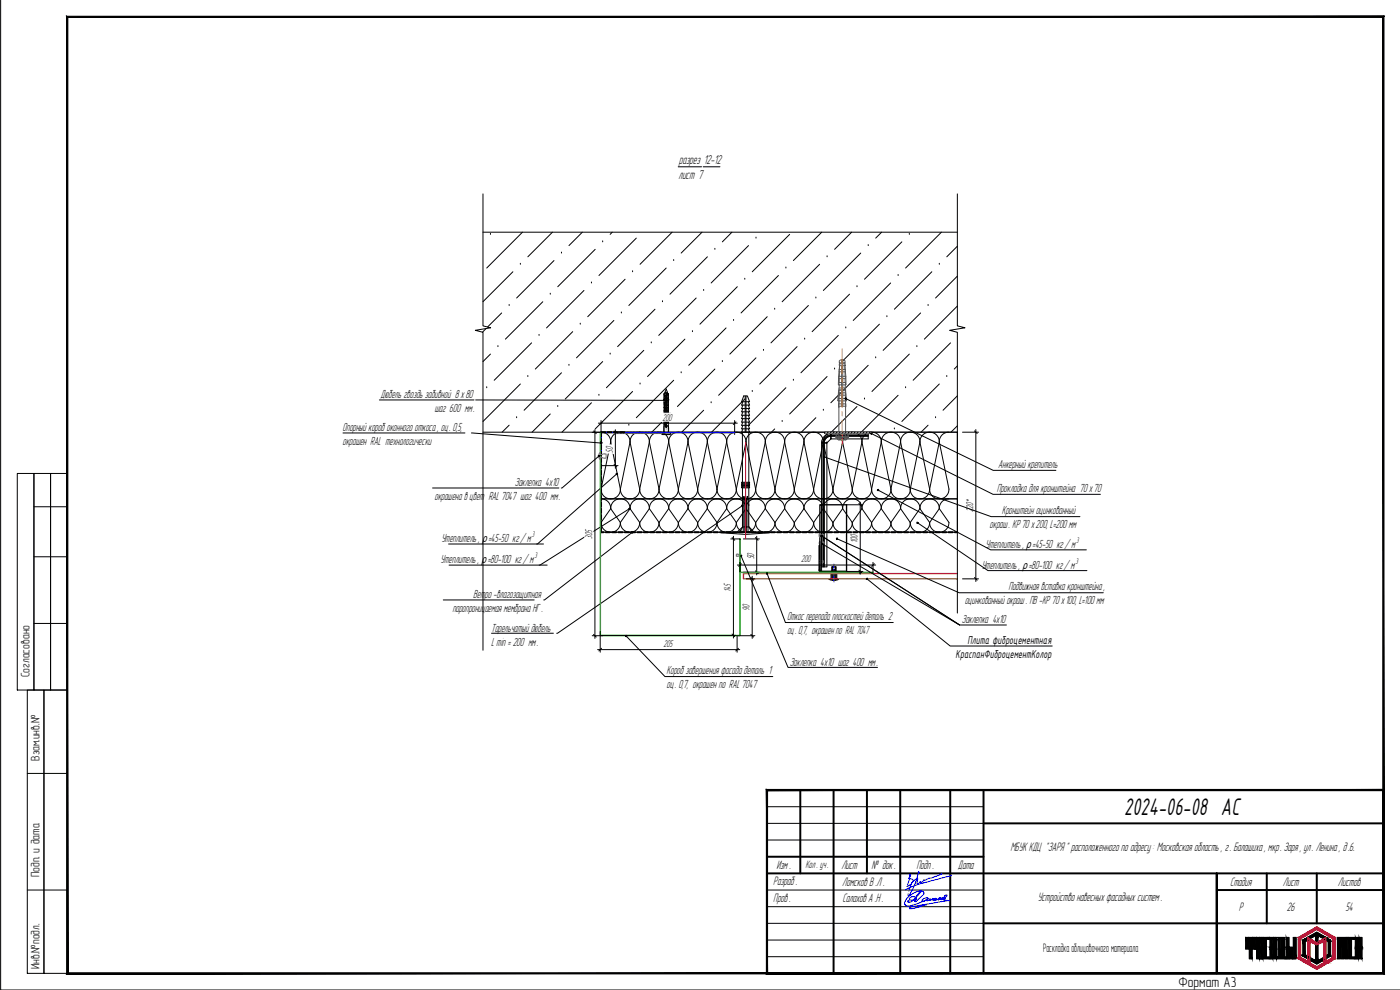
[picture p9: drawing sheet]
<svg xmlns="http://www.w3.org/2000/svg" width="420mm" height="297mm" viewBox="0 0 420 297" stroke-linecap="round" stroke-linejoin="round" font-family="sans-serif">
<defs><g id="words">
<text font-size="7.9" x="337.4" y="244.5">2024-06-08 АС</text>
<text font-size="4.4" x="353.7" y="296">Формат А3</text>
<g font-size="4">
<text x="203.6" y="53.6">лист 7</text>
<text x="203.8" y="49.2">разрез 12-12</text>
</g>
<g font-size="3.8">
<text x="286.8" y="197.3">КраспанФиброцементКолор</text>
<text x="290.3" y="193.1">Плита фиброцементная</text>
<text x="303.2" y="255.4">МБУК КДЦ &quot;ЗАРЯ &quot; расположенного по адресу : Московская область , г. Балашиха , мкр. Заря , ул. Ленина , д .6.</text>
<text x="233" y="260.8">Изм .</text>
<text x="252.5" y="260.8">Лист</text>
<text x="261.5" y="260.8">№ док .</text>
<text x="275.1" y="260.8">Подп .</text>
<text x="287.5" y="260.7">Дата</text>
<text x="232.1" y="265.6">Разраб .</text>
<text x="252.8" y="265.7">Ломсков В .Л .</text>
<text x="369.1" y="265.8">Стадия</text>
<text x="385" y="265.8">Лист</text>
<text x="401.5" y="265.8">Листов</text>
<text x="232.1" y="270.6">Пров .</text>
<text x="252.8" y="270.7">Салахов А .Н .</text>
<text x="311.5" y="270.3">Устройство навесных фасадных систем .</text>
<text x="371.8" y="273.3">Р</text>
<text x="386.2" y="273.3">26</text>
<text x="403.8" y="273.3">54</text>
</g>
<g font-size="3.7">
<text x="8.9" y="203.2" transform="rotate(-90 8.9 203.2)">Согласовано</text>
<text x="11.9" y="228.2" transform="rotate(-90 11.9 228.2)">Взам.инв.№</text>
<text x="11.9" y="263.2" transform="rotate(-90 11.9 263.2)">Подп. и дата</text>
<text x="313.1" y="285.8">Раскладка облицовочного материала</text>
<text x="11.9" y="290.7" transform="rotate(-90 11.9 290.7)">Инв.№подл.</text>
</g>
<g font-size="3.6">
<text x="114.2" y="119.5">Дюбель гвоздь забивной 8 х80</text>
<text x="130.4" y="123.7">шаг 600 мм.</text>
<text x="102.8" y="129.2">Опорный короб оконного откоса , оц. 0,5,</text>
<text x="102.8" y="133.4">окрашен RAL технологически</text>
<text x="299.6" y="140.4">Анкерный крепитель</text>
<text x="130.4" y="149.9">окрашена в цвет</text>
<text x="146.6" y="149.9">RAL 7047 шаг 400 мм.</text>
<text x="154.5" y="145.7">Заклепка 4x10</text>
<text x="299.2" y="147.6">Прокладка для кронштейна 70 х70</text>
<text x="300.7" y="154.3">Кронштейн оцинкованный</text>
<text x="297" y="158.5">окраш. КР 70 х200, L=200 мм</text>
<text x="132.5" y="162.7">Утеплитель , ρ</text>
<text x="146.5" y="162.7">=45-50 кг/ м</text>
<text x="295.8" y="164.4">Утеплитель , ρ=45-50 кг/ м</text>
<text x="132.2" y="169">Утеплитель , ρ</text>
<text x="146.3" y="169">=80-100 кг/ м</text>
<text x="294.6" y="170.6">Утеплитель , ρ=80-100 кг/ м</text>
<text x="142" y="179.3">Ветро -влагозащитная</text>
<text x="302.7" y="177.1">Подвижная вставка кронштейна ,</text>
<text x="135.8" y="183.5">паропроницаемая мембрана НГ .</text>
<text x="289.5" y="181.3">оцинкованный окраш . ПВ -КР 70 х100, L=100 мм</text>
<text x="147.4" y="189.5">Тарельчатый дюбель</text>
<text x="236.2" y="186.1">Откос перепада плоскостей деталь 2</text>
<text x="236.2" y="190.3">оц. 0,7, окрашен по RAL 7047</text>
<text x="288.6" y="187">Заклепка 4x10</text>
<text x="147.4" y="193.7">L min = 200 мм.</text>
<text x="200.1" y="202.3">Короб завершения фасада деталь 1</text>
<text x="237" y="199.8">Заклепка 4x10 шаг 400 мм.</text>
<text x="200.1" y="206.5">оц. 0,7, окрашен по RAL 7047</text>
</g>
<text font-size="3.3" x="241.7" y="260.3">Кол . уч.</text>
<g font-size="3">
<text x="198.8" y="126.2">200</text>
<text x="183.9" y="135.8" transform="rotate(-90 183.9 135.8)">50</text>
<text x="292.1" y="153.7" transform="rotate(-90 292.1 153.7)">220*</text>
<text x="177.7" y="161.7" transform="rotate(-90 177.7 161.7)">305</text>
<text x="226.3" y="167.8" transform="rotate(-90 226.3 167.8)">50</text>
<text x="257.4" y="162.9" transform="rotate(-90 257.4 162.9)">100</text>
<text x="240.4" y="168.7">200</text>
<text x="219.3" y="177.6" transform="rotate(-90 219.3 177.6)">145</text>
<text x="224.9" y="183.4" transform="rotate(-90 224.9 183.4)">90</text>
<text x="199.1" y="194.1">205</text>
</g>
<g font-size="2.5">
<text x="159.6" y="161.2">3</text>
<text x="160.4" y="167.5">3</text>
<text x="322.9" y="162.9">3</text>
<text x="322.7" y="169.1">3</text>
</g>
<g font-size=".5">
<text x="199.8" y="128.1" transform="rotate(90 199.8 128.1)">MUNGO MPD-S</text>
<text x="200.5" y="127.8" transform="rotate(90 200.5 127.8)">8/60</text>
</g>
</g></defs>
<path d="M144.9 69.7h142.4M144.9 129.7h142.4" fill="none" stroke="#000" stroke-width=".3"/>
<!-- layer: 0 -->
<g fill="none" stroke="#000" stroke-width=".3">
<path d="M.2 .1v296.9h420M144.9 58.2v39.6l2.4 .5-4.7 .8 2.3 .6v95.4M203.5 50h7M211 50h5.1M287.3 58.2v39.6l2.3 .5-4.6 .8 2.3 .6v84.2M253.8 119.6l44.3 21.5h18.8M102.9 129.9h36.6M113.9 120h28.4M141.5 129.9l39 3M142.7 120l57.4 .1M177.7 129.7h2.4M178.1 129.3l.8 .8"/>
<path d="M178.5 128.9v62.6M179.6 127h41.7M179.7 136.8l-11 9.6h-.3M180.4 126.2v4.1M180.7 139.7h4.8M180.8 126.6l-.8 .8M181.1 129.7h4.4M184.3 139.3l.8 .8M184.3 129.3l.8 .8M184.7 128.9v11.6M184.8 129.7h14v.4h-14zM220.5 126.2v4.2"/>
<path d="M220.9 126.6l-.8 .8M246.6 132.9v38.6M246.6 132.9h1.6M247 132.9h.1M247 132.9v37.2M247.4 137.1l50.1 17.9h26.6M247.5 129.7h14v.4h-14zM248.2 132.9h.1M248.2 132.9v37.2h-1.6M249.4 130.1a2.8 2.8 0 0 0-2.9 2.8M249.4 130.5a2.4 2.4 0 0 0-2.4 2.4M249.4 130.7a2.19 2.19 0 0 0-2.2 2.2v37.2"/>
<path d="M249.4 130.5h.1M249.4 131.7l-1.2 1.2M249.4 130.1h11.2v1.6h-11.2zM249.4 130.5h11.2M249.4 130.7h11.2M249.4 130.8h11.2M261.5 130.1l36.5 18.2h32.2M288.9 129.7h4.8M292.5 129.3l.8 .8M292.9 128.9v45.6M5.2 142.1h5v64.9h-5zM10.2 142.1h5v64.9h-5z"/>
<path d="M10.2 152h10M15.2 142.1h5v64.9h-5zM129.8 146.4h37.9M185.1 142.2l-23.8 21h-.2M188.9 152.6l-27.1 17M189.7 159.8l-26.5 20.2M222.8 151.7l-55.7 38.3M254.2 151.5h4.8M257.8 151.1l.8 .8M258.2 150.7v21.6M263.5 147.1l33.8 17.9h28.7M275.4 156.9l21.1 14.3h29.7"/>
<path d="M10.2 167.1h10M134.6 163.2h28.5M134.8 169.6h29.4M219.3 161.7h2.8M219.7 161.3l.8 .8M220.1 160.9v30.5M221.3 169.5h41.5M222.1 168.7v2.8M222.4 166.8l14.1 33.4h26.9M222.5 169.1l-.8 .8M223.1 171.7h4.8M223.1 161.7h4.8"/>
<path d="M224 173.7h2.5M225.3 173.3l.8 .8M225.7 172.9v18.6M226.7 171.3l.8 .8M226.7 161.3l.8 .8M227.1 160.9v11.6M230.2 172.1l5.5 14.7h32.4M246.6 160.8l41.4 26.7M246.8 163.2l41.2 24.3h14M247.3 170.1v-37.2a1.97 1.97 0 0 1 2.1-2 2 2 0 0 0-2 2v37.2M251.2 161.6l36.6 16.2h43.3M254.2 171.5h4.8"/>
<path d="M257.8 171.1l.8 .8M260.2 173.7l25 20.1h30.6M262 168.7v3M262.4 169.1l-.8 .8M288.9 173.7h4.8M292.5 173.3l.8 .8M10.2 187.1h10M133 180h27.3M147.5 190h18.6M177.7 190.7h3.4M178.1 190.3l.8 .8M179.3 194.9h42.7"/>
<path d="M180.1 189.5v6.2M180.2 190.6h40.7M180.5 194.5l-.8 .8M187.9 190.8l11.7 12.2h32.3M219.7 190.2l.8 .8M221.2 190.6v5.1M221.5 190.7h5M221.6 194.5l-.8 .8M225.3 190.3l.8 .8M8.2 207h5v85h-5zM13.2 207h7v85h-7zM8.2 232.1h12"/>
<path d="M8.2 267h12"/>
</g>
<g fill="none" stroke="#000" stroke-width=".3">
<path d="M147.2 70.3h.1M156.2 79.3h.1M156.8 69.7l-10.7 10.7M165.8 69.7l-7.4 7.4M166.3 78.2l-11.3 11.2M168.5 75.9h.1M174.8 69.7l-4 4M178.6 74.8l-11.2 11.2M180.9 72.6h.1M183.7 69.7l-.6 .6M191 71.4l-11.3 11.3M201.7 69.7l-9.6 9.6"/>
<path d="M202.2 78.2h.1M210.7 69.7l-6.3 6.2M212.3 77.1l-11.2 11.2M214.5 74.8h.1M219.7 69.7l-2.9 2.9M224.6 73.7l-11.2 11.2M226.9 71.4h.1M237 70.3l-11.2 11.2M246 79.3l-11.3 11.2M246.6 69.7l-8.5 8.5M248.2 77.1h.1M255.6 69.7l-5.1 5.1"/>
<path d="M258.3 75.9l-11.2 11.3M260.6 73.7h.1M264.6 69.7l-1.8 1.7M270.7 72.6l-11.3 11.2M272.9 70.3h.1M281.9 79.3h.1M282.5 69.7l-10.7 10.7M287.3 73.9l-3.2 3.2M145.9 98.6l-1.1 1.1M150.6 93.9l-4.3 4.2M152.8 91.7h.1M153.9 81.5l-9 9"/>
<path d="M162.9 90.5l-11.2 11.3M165.1 88.3h.1M171.9 99.5l-11.2 11.2M174.1 97.3h.1M175.3 87.2l-11.3 11.2M177.5 84.9h.1M184.2 96.1l-11.2 11.3M186.5 93.9h.1M187.6 83.8l-11.2 11.2M189.8 81.5h.1M196.6 92.8l-11.2 11.2M198.8 90.5h.1"/>
<path d="M199.9 80.4l-11.2 11.3M207.8 99.5h.1M208.9 89.4l-11.2 11.2M211.2 87.2h.1M217.9 98.4l-11.2 11.2M220.2 96.1h.1M221.3 86l-11.2 11.3M223.5 83.8h.1M230.3 95l-11.3 11.2M232.5 92.8h.1M233.6 82.7l-11.2 11.2M235.9 80.4h.1"/>
<path d="M242.6 91.7l-11.2 11.2M244.9 89.4h.1M253.8 98.4h.1M255 88.3l-11.3 11.2M257.2 86h.1M263.9 97.3l-11.2 11.2M266.2 95h.1M267.3 84.9l-11.2 11.2M269.5 82.7h.1M276.3 93.9l-11.3 11.2M278.5 91.7h.1M279.7 81.5l-11.3 11.3"/>
<path d="M287.3 82.9l-6.5 6.5M287.3 91.8l-9.9 10M146.1 116.3h.1M147.2 106.2l-2.3 2.3M149.4 104h.1M156.2 115.2l-11.3 11.3M158.4 113h.1M159.5 102.9l-11.2 11.2M161.8 100.6h.1M168.5 111.9l-11.2 11.2M170.8 109.6h.1M179.7 118.6h.1"/>
<path d="M180.9 108.5l-11.3 11.2M183.1 106.2h.1M189.8 117.5l-11.2 11.2M192.1 115.2h.1M193.2 105.1l-11.2 11.2M195.5 102.9h.1M202.2 114.1l-11.2 11.2M204.4 111.9h.1M205.5 101.8l-11.2 11.2M214.5 110.7l-11.2 11.3M216.8 108.5h.1M223.5 119.7l-9.9 10"/>
<path d="M225.8 117.5h.1M226.9 107.4l-11.2 11.2M229.1 105.1h.1M235.9 116.3l-11.3 11.3M238.1 114.1h.1M239.2 104l-11.2 11.2M241.5 101.8h.1M248.2 113l-11.2 11.2M250.5 110.7h.1M251.6 100.6l-11.2 11.3M259.4 119.7h.1M260.6 109.6l-11.3 11.2"/>
<path d="M262.8 107.4h.1M269.5 118.6l-11 11.1M271.8 116.3h.1M272.9 106.2l-11.2 11.3M275.2 104h.1M281.9 115.2l-11.2 11.3M284.1 113h.1M285.3 102.9l-11.3 11.2M287.3 109.8l-.9 .9M287.3 118.8l-4.3 4.3M152.8 127.6l-2.1 2.1M155 125.3h.1"/>
<path d="M165.1 124.2l-5.4 5.5M167.4 122h.1M177.5 120.8l-8.8 8.9M188.7 127.6h.1M198.8 126.5l-3.2 3.2M201.1 124.2h.1M211.2 123.1l-6.6 6.6M213.4 120.8h.1M232.5 128.7l-1 1M234.7 126.5h.1M244.9 125.3l-4.4 4.4M247.1 123.1h.1"/>
<path d="M257.2 122l-7.7 7.7M268.4 128.7h.1M278.5 127.6l-2.1 2.1M280.8 125.3h.1M287.3 127.8l-1.9 1.9"/>
</g>
<g fill="none" stroke="#000" stroke-width=".3">
<path d="M180.4 129.7h106.9v20h-106.9zM180.4 129.7a2.82 2.82 0 0 1 2.9 2.9M183.3 132.6l-2.9 14.2a2.9 2.9 0 0 0 2.9 2.9 2.9 2.9 0 0 0 2.9-2.9M183.3 132.6a2.9 2.9 0 0 1 2.9-2.9 2.9 2.9 0 0 1 2.9 2.9M183.3 132.6l2.9 14.2M189.1 132.6a2.9 2.9 0 0 1 2.9-2.9 2.9 2.9 0 0 1 2.9 2.9M189.1 132.6l2.9 14.2M189.1 132.6l-2.9 14.2M194.9 132.6a2.9 2.9 0 0 1 2.9-2.9 2.9 2.9 0 0 1 2.9 2.9M194.9 132.6l2.9 14.2M194.9 132.6l-2.9 14.2M200.7 132.6a2.9 2.9 0 0 1 2.9-2.9 2.9 2.9 0 0 1 2.9 2.9"/>
<path d="M200.7 132.6l2.9 14.2M200.7 132.6l-2.9 14.2M206.5 132.6a2.9 2.9 0 0 1 2.9-2.9 2.9 2.9 0 0 1 2.9 2.9M206.5 132.6l2.9 14.2M206.5 132.6l-2.9 14.2M212.3 132.6a2.9 2.9 0 0 1 2.9-2.9 2.9 2.9 0 0 1 2.9 2.9M212.3 132.6l2.9 14.2M212.3 132.6l-2.9 14.2M218.1 132.6a2.9 2.9 0 0 1 2.9-2.9 2.9 2.9 0 0 1 2.9 2.9M218.1 132.6l2.9 14.2M218.1 132.6l-2.9 14.2M223.9 132.6a2.9 2.9 0 0 1 2.9-2.9 2.9 2.9 0 0 1 2.9 2.9"/>
<path d="M223.9 132.6l2.9 14.2M223.9 132.6l-2.9 14.2M229.7 132.6a2.9 2.9 0 0 1 2.9-2.9 2.9 2.9 0 0 1 2.9 2.9M229.7 132.6l2.9 14.2M229.7 132.6l-2.9 14.2M235.5 132.6a2.9 2.9 0 0 1 2.9-2.9 2.9 2.9 0 0 1 2.9 2.9M235.5 132.6l2.9 14.2M235.5 132.6l-2.9 14.2M241.3 132.6a2.9 2.9 0 0 1 2.9-2.9 2.9 2.9 0 0 1 2.9 2.9M241.3 132.6l2.9 14.2M241.3 132.6l-2.9 14.2M247.1 132.6a2.9 2.9 0 0 1 2.9-2.9 2.9 2.9 0 0 1 2.9 2.9"/>
<path d="M247.1 132.6l2.9 14.2M247.1 132.6l-2.9 14.2M252.9 132.6a2.9 2.9 0 0 1 2.9-2.9 2.9 2.9 0 0 1 2.9 2.9M252.9 132.6l2.9 14.2M252.9 132.6l-2.9 14.2M258.7 132.6a2.9 2.9 0 0 1 2.9-2.9 2.9 2.9 0 0 1 2.9 2.9M258.7 132.6l2.9 14.2M258.7 132.6l-2.9 14.2M264.5 132.6a2.9 2.9 0 0 1 2.9-2.9 2.9 2.9 0 0 1 2.9 2.9M264.5 132.6l2.9 14.2M264.5 132.6l-2.9 14.2M270.3 132.6a2.9 2.9 0 0 1 2.9-2.9 2.9 2.9 0 0 1 2.9 2.9"/>
<path d="M270.3 132.6l2.9 14.2M270.3 132.6l-2.9 14.2M276.1 132.6a2.91 2.91 0 0 1 2.9-2.9 2.91 2.91 0 0 1 2.9 2.9M276.1 132.6l2.9 14.2M276.1 132.6l-2.9 14.2M281.9 132.6l2.9 14.2a2.9 2.9 0 0 1-2.9 2.9 2.9 2.9 0 0 1-2.9-2.9M281.9 132.6l-2.9 14.2M284.8 129.7a2.82 2.82 0 0 0-2.9 2.9M180.4 149.7h106.9v10h-106.9zM180.4 149.7a2.82 2.82 0 0 1 2.9 2.9M183.3 152.6l-2.9 4.2a2.9 2.9 0 0 0 2.9 2.9 2.9 2.9 0 0 0 2.9-2.9M183.3 152.6a2.9 2.9 0 0 1 2.9-2.9 2.9 2.9 0 0 1 2.9 2.9"/>
<path d="M183.3 152.6l2.9 4.2M186.2 146.8a2.9 2.9 0 0 0 2.9 2.9 2.9 2.9 0 0 0 2.9-2.9M186.2 156.8a2.9 2.9 0 0 0 2.9 2.9 2.9 2.9 0 0 0 2.9-2.9M189.1 152.6a2.9 2.9 0 0 1 2.9-2.9 2.9 2.9 0 0 1 2.9 2.9M189.1 152.6l2.9 4.2M189.1 152.6l-2.9 4.2M192 146.8a2.9 2.9 0 0 0 2.9 2.9 2.9 2.9 0 0 0 2.9-2.9M192 156.8a2.9 2.9 0 0 0 2.9 2.9 2.9 2.9 0 0 0 2.9-2.9M194.9 152.6a2.9 2.9 0 0 1 2.9-2.9 2.9 2.9 0 0 1 2.9 2.9M194.9 152.6l2.9 4.2M194.9 152.6l-2.9 4.2M197.8 146.8a2.9 2.9 0 0 0 2.9 2.9 2.9 2.9 0 0 0 2.9-2.9"/>
<path d="M197.8 156.8a2.9 2.9 0 0 0 2.9 2.9 2.9 2.9 0 0 0 2.9-2.9M200.7 152.6a2.9 2.9 0 0 1 2.9-2.9 2.9 2.9 0 0 1 2.9 2.9M200.7 152.6l2.9 4.2M200.7 152.6l-2.9 4.2M203.6 146.8a2.9 2.9 0 0 0 2.9 2.9 2.9 2.9 0 0 0 2.9-2.9M203.6 156.8a2.9 2.9 0 0 0 2.9 2.9 2.9 2.9 0 0 0 2.9-2.9M206.5 152.6a2.9 2.9 0 0 1 2.9-2.9 2.9 2.9 0 0 1 2.9 2.9M206.5 152.6l2.9 4.2M206.5 152.6l-2.9 4.2M209.4 146.8a2.9 2.9 0 0 0 2.9 2.9 2.9 2.9 0 0 0 2.9-2.9M209.4 156.8a2.9 2.9 0 0 0 2.9 2.9 2.9 2.9 0 0 0 2.9-2.9M212.3 152.6a2.9 2.9 0 0 1 2.9-2.9 2.9 2.9 0 0 1 2.9 2.9"/>
<path d="M212.3 152.6l2.9 4.2M212.3 152.6l-2.9 4.2M215.2 146.8a2.9 2.9 0 0 0 2.9 2.9 2.9 2.9 0 0 0 2.9-2.9M215.2 156.8a2.9 2.9 0 0 0 2.9 2.9 2.9 2.9 0 0 0 2.9-2.9M218.1 152.6a2.9 2.9 0 0 1 2.9-2.9 2.9 2.9 0 0 1 2.9 2.9M218.1 152.6l2.9 4.2M218.1 152.6l-2.9 4.2M221 146.8a2.9 2.9 0 0 0 2.9 2.9 2.9 2.9 0 0 0 2.9-2.9M221 156.8a2.9 2.9 0 0 0 2.9 2.9 2.9 2.9 0 0 0 2.9-2.9M223.9 152.6a2.9 2.9 0 0 1 2.9-2.9 2.9 2.9 0 0 1 2.9 2.9M223.9 152.6l2.9 4.2M223.9 152.6l-2.9 4.2"/>
<path d="M226.8 146.8a2.9 2.9 0 0 0 2.9 2.9 2.9 2.9 0 0 0 2.9-2.9M226.8 156.8a2.9 2.9 0 0 0 2.9 2.9 2.9 2.9 0 0 0 2.9-2.9M229.7 152.6a2.9 2.9 0 0 1 2.9-2.9 2.9 2.9 0 0 1 2.9 2.9M229.7 152.6l2.9 4.2M229.7 152.6l-2.9 4.2M232.6 146.8a2.9 2.9 0 0 0 2.9 2.9 2.9 2.9 0 0 0 2.9-2.9M232.6 156.8a2.9 2.9 0 0 0 2.9 2.9 2.9 2.9 0 0 0 2.9-2.9M235.5 152.6a2.9 2.9 0 0 1 2.9-2.9 2.9 2.9 0 0 1 2.9 2.9M235.5 152.6l2.9 4.2M235.5 152.6l-2.9 4.2M238.4 146.8a2.9 2.9 0 0 0 2.9 2.9 2.9 2.9 0 0 0 2.9-2.9M238.4 156.8a2.9 2.9 0 0 0 2.9 2.9 2.9 2.9 0 0 0 2.9-2.9"/>
<path d="M241.3 152.6a2.9 2.9 0 0 1 2.9-2.9 2.9 2.9 0 0 1 2.9 2.9M241.3 152.6l2.9 4.2M241.3 152.6l-2.9 4.2M244.2 146.8a2.9 2.9 0 0 0 2.9 2.9 2.9 2.9 0 0 0 2.9-2.9M244.2 156.8a2.9 2.9 0 0 0 2.9 2.9 2.9 2.9 0 0 0 2.9-2.9M247.1 152.6a2.9 2.9 0 0 1 2.9-2.9 2.9 2.9 0 0 1 2.9 2.9M247.1 152.6l2.9 4.2M247.1 152.6l-2.9 4.2M250 146.8a2.9 2.9 0 0 0 2.9 2.9 2.9 2.9 0 0 0 2.9-2.9M250 156.8a2.9 2.9 0 0 0 2.9 2.9 2.9 2.9 0 0 0 2.9-2.9M252.9 152.6a2.9 2.9 0 0 1 2.9-2.9 2.9 2.9 0 0 1 2.9 2.9M252.9 152.6l2.9 4.2"/>
<path d="M252.9 152.6l-2.9 4.2M255.8 146.8a2.9 2.9 0 0 0 2.9 2.9 2.9 2.9 0 0 0 2.9-2.9M255.8 156.8a2.9 2.9 0 0 0 2.9 2.9 2.9 2.9 0 0 0 2.9-2.9M258.7 152.6a2.9 2.9 0 0 1 2.9-2.9 2.9 2.9 0 0 1 2.9 2.9M258.7 152.6l2.9 4.2M258.7 152.6l-2.9 4.2M261.6 146.8a2.9 2.9 0 0 0 2.9 2.9 2.9 2.9 0 0 0 2.9-2.9M261.6 156.8a2.9 2.9 0 0 0 2.9 2.9 2.9 2.9 0 0 0 2.9-2.9M264.5 152.6a2.9 2.9 0 0 1 2.9-2.9 2.9 2.9 0 0 1 2.9 2.9M264.5 152.6l2.9 4.2M264.5 152.6l-2.9 4.2M267.4 146.8a2.9 2.9 0 0 0 2.9 2.9 2.9 2.9 0 0 0 2.9-2.9"/>
<path d="M267.4 156.8a2.9 2.9 0 0 0 2.9 2.9 2.9 2.9 0 0 0 2.9-2.9M270.3 152.6a2.9 2.9 0 0 1 2.9-2.9 2.9 2.9 0 0 1 2.9 2.9M270.3 152.6l2.9 4.2M270.3 152.6l-2.9 4.2M273.2 146.8a2.91 2.91 0 0 0 2.9 2.9 2.91 2.91 0 0 0 2.9-2.9M273.2 156.8a2.91 2.91 0 0 0 2.9 2.9 2.91 2.91 0 0 0 2.9-2.9M276.1 152.6a2.91 2.91 0 0 1 2.9-2.9 2.91 2.91 0 0 1 2.9 2.9M276.1 152.6l2.9 4.2M276.1 152.6l-2.9 4.2M281.9 152.6l2.9 4.2a2.9 2.9 0 0 1-2.9 2.9 2.9 2.9 0 0 1-2.9-2.9M281.9 152.6l-2.9 4.2M284.8 149.7a2.82 2.82 0 0 0-2.9 2.9"/>
</g>
<g fill="none" stroke="#545454" stroke-width=".3">
<path d="M251.6 115.4l.3 .1M251.7 117l-.2 3.3M251.8 116.4h2v.6h-2zM251.8 118.3v12.6M251.8 118.6v1M251.8 117.9v-.9h1.9v.9M251.8 112.9v.7h.8M251.9 112.9h.7M251.9 109.2h1.7v.5h-1.7zM251.9 113.6v1.2M251.9 111.6v1.3M251.9 110l-.3 5.4"/>
<path d="M251.9 109.7v1.2M252 108.9v.3M252.6 119.6h-.9l-.1 .7M252.6 115.5h-.7l-.1 .9M252.6 108.9h-.7v-.6a1.42 1.42 0 0 1 1.7 0v.6h-.7M252.6 114.8h-.8v.7M252.6 117.9h-.8l-.1 .7h.9M252.6 108v1.2M252.6 109.7v6.7M252.6 117v4.9M252.6 110.9h-.7v.7h.7M252.9 119.6h.9v.7"/>
<path d="M252.9 117.9h.9v.7h-.9M252.9 108v1.2M252.9 109.7v6.7M252.9 117v4.9M252.9 115.5h.8M252.9 113.6h.8M252.9 114.8h.8M252.9 110.9h.8v.7h-.8M252.9 112.9h.8v.7M253.6 108.9v.3M253.6 109.7v1.2M253.6 110l.3 5.4"/>
<path d="M253.6 111.6v1.3M253.6 114.8l.3 .6M253.7 113.6l-.1 1.2M253.7 118.6v1M253.8 117l.1 3.3M253.8 118.3v12.6M253.8 115.5l-.1 .9M250.9 131.1v.2M250.9 131.1h.1M250.9 131.3h.1M250.9 131.1h3.7M250.9 131.3h3.7"/>
<path d="M251 130.9v.2M251 130.9h.1M251 131.1h.1M251 130.9h3.5M251.2 131.3l.4 .7 .5-.2M251.7 121.2h2.1l.1 .7h-2.2zM251.7 132h2.1M251.7 120.3h.9M251.8 120.3v.9M252.1 131.8l.7 .2 .6-.2M252.1 131.3v.5M253.4 131.3v.5"/>
<path d="M253.8 121.9v.3M253.9 120.3h-1M254.2 131.3l-.3 .7-.5-.2M254.5 130.9h.1M254.5 131.1h.1M254.6 130.9v.2M254.6 131.1h.1M254.6 131.3h.1M254.6 131.1v.2"/>
</g>
<path d="M252.8 104.7v7.4M252.8 113.3v1.3M252.8 115.9v6.3M252.8 123.5v1.3M252.8 126.1v7.3" fill="none" stroke="#f26722" stroke-width=".3"/>
<g fill="none" stroke="#989898" stroke-width=".3">
<path d="M185.2 129.7l.3 .4M185.4 129.7l-.4 .4M186.1 129.7l.4 .4M186.3 129.7l-.4 .4M186.9 129.7l.4 .4M187.2 129.7l-.4 .4M187.9 129.7l.4 .4M188.1 129.7l-.4 .4M188.7 129.7l.4 .4M189 129.7l-.4 .4M189.7 129.7l.4 .4M189.8 129.7l-.4 .4"/>
<path d="M190.5 129.7l.4 .4M190.8 129.7l-.4 .4M191.5 129.7l.3 .4M191.6 129.7l-.4 .4M192.3 129.7l.4 .4M192.6 129.7l-.4 .4M193.2 129.7l.4 .4M193.4 129.7l-.4 .4M194.1 129.7l.4 .4M194.4 129.7l-.4 .4M195 129.7l.4 .4M195.2 129.7l-.4 .4"/>
<path d="M195.9 129.7l.4 .4M196.1 129.7l-.4 .4M196.8 129.7l.4 .4M197 129.7l-.4 .4M197.7 129.7l.4 .4M197.9 129.7l-.4 .4M198.6 129.7l.2 .1M198.8 129.7l-.4 .4M247.9 129.7l.4 .4M248.1 129.7l-.4 .4M248.8 129.7l.4 .4M249 129.7l-.4 .4"/>
<path d="M249.7 129.7l.4 .4M249.9 129.7l-.4 .4M250.6 129.7l.4 .4M250.8 129.7l-.4 .4M251.5 129.7l.4 .4M251.7 129.7l-.4 .4M252.4 129.7l.4 .4M252.6 129.7l-.4 .4M253.3 129.7l.4 .4M253.5 129.7l-.4 .4M254.1 129.7l.5 .4M254.4 129.7l-.4 .4"/>
<path d="M255.1 129.7l.4 .4M255.3 129.7l-.4 .4M255.9 129.7l.4 .4M256.2 129.7l-.4 .4M256.9 129.7l.4 .4M257 129.7l-.4 .4M257.7 129.7l.4 .4M258 129.7l-.4 .4M258.7 129.7l.3 .4M258.8 129.7l-.4 .4M259.5 129.7l.4 .4M259.8 129.7l-.4 .4"/>
<path d="M260.4 129.7l.4 .4M260.6 129.7l-.4 .4M261.3 129.7l.2 .1M261.5 129.7l-.3 .4"/>
</g>
<g fill="none" stroke="#767676" stroke-width=".3">
<path d="M179.7 136.4v.9M179.9 135.9l-.2 .5M180 135.9l.1 .5 1.8-.2v1.3l-1.8-.2-.1 .5-.3-.5M221.5 166.3h.1M221.5 166.8h.7l.1 .2M221.5 166.3h-.5v.6l.5-.1M222.3 166.1v.9M222.3 166.1l-.1 .2h-.6M245.7 168.1h.1M245.8 168.1l-.1 .9M245.8 160.4v.5M245.8 160.8l.2 .3v-.2l1 .1"/>
<path d="M245.9 168.1v.2h.6M246.5 168.3h.1M246.5 168.8h-.6v.2M246.5 168.3l.6-.1v.7l-.6-.1M246.7 163.2h.1M246.7 162.7h-.6l-.1-.2-.1 .2 .1 .7 .1-.2h.6M246.7 160.4h-.7v-.2l-.2 .2M246.7 160.4l.5-.1v.7h-.2M246.7 162.7h.1M247 162.6l-.3 .1M247 162.6h.3v.7l-.6-.1"/>
</g>
<path d="M245.8 163.7h.3v7.5l.4 .2 7.3 .1v.2h-7.3l-.5-.2-.2-.5z" fill="none" stroke="#000" stroke-width=".4"/>
<g fill="none" stroke="#767676" stroke-width=".3">
<path d="M249.3 173.7l-.3 .2M249.4 172.3l.4 .3M249.4 172.7l.4 .4M249.4 173.2l.4 .3M249.4 173.6l.1 .1M249.5 172.1l-.1 .1M249.7 172.1l.1 .1M249.7 170.1l-.1 .1M249.8 173.7l-.4 .3M249.8 173.2l-.4 .3M249.8 172.8l-.4 .3M249.8 172.3l-.4 .3"/>
<path d="M249.8 170.9l-.2 .2M249.8 170.4l-.2 .2M249.9 171.3l-.2 .2M250 171.6l-.2 .2M250 173.9l-.2 .2M250 173.4l-.2 .2M250 173l-.2 .2M250 172.5l-.2 .2M250 172.1l-.2 .2M250.5 172.1l.3 .2M250.5 172.5l.3 .2M250.5 173l.6 .5"/>
<path d="M250.5 173.4l.7 .6M250.5 173.9l.3 .2M250.6 171.6l.2 .2M250.7 171.3l.1 .2M250.7 170.4l.2 .2M250.7 170.9l.2 .2M250.8 172.3l.3 .3M250.8 172.7l.3 .4M250.8 170.1l.1 .1M250.9 172.1l-.1 .1M251 172.1l.1 .1M251.1 172.7l-.3 .4"/>
<path d="M251.1 173.6v.1M251.1 173.2l-.3 .3M251.1 172.3l-.3 .3M251.3 173.7l.2 .2"/>
</g>
<g fill="none" stroke="#000" stroke-width=".3">
<path d="M249 173.7l-.1 .2 .9 .2M249.4 172.1h.4v1.6h-.4zM249.7 170.1h1.2M249.8 171.7v2h-.8M249.8 171.1v-1h-.2l.2 1.6M249.8 171.1h.9v-1h.2l-.2 1.6M249.8 171.1l.2 .6M249.9 174.1h.8M249.9 171.3l-.1-.3 .3-.1 .6 .1v.3M249.9 171.3l.1 2.6 .3 .1 .2-.1 .2-2.6M249.9 171.3h.8M250 171.7l-.1 2.4"/>
<path d="M250 171.3h.5M250.5 171.7l.2 2.4M250.7 171.1l-.2 .6M250.8 173.7l.9 .1-1 .3M250.8 172.1h.3v1.6h-.3M250.8 171.7v2M250.8 172.1v1.6"/>
</g>
<path d="M250.3 169.3v1.7M250.3 171.6v.7M250.3 172.9v1.7" fill="none" stroke="#00f" stroke-width=".3"/>
<!-- layer: 0 -->
<path d="M246.1 151.5h8v20h-8z" fill="none" stroke="#000" stroke-width=".4"/>
<path d="M287.3 172.1h-64.2v1.6h64.2" fill="none" stroke="#b85c00" stroke-width=".4"/>
<g fill="#fff" stroke="#fff" stroke-width=".3">
<path d="M289.9 149.6v4.2h2.4zM289.9 149.6h2.4v4.2z"/>
<path d="M224.1 165.5v2.4h2.4zM224.1 165.5h2.4v2.4z"/>
<path d="M255.2 159.9v3.1h2.4zM255.2 159.9h2.4v3.1z"/>
<path d="M181.7 133.5v2.4h2.4zM181.7 133.5h2.4v2.4z"/>
<path d="M198.7 124v2.4l3.5-2.4zM198.7 126.4l3.5-2.4v2.4z"/>
<path d="M217.1 174.7v3h2.4zM217.1 174.7h2.4v3z"/>
<path d="M199 191.9v2.4l3.4-2.4zM199 194.3l3.4-2.4v2.4z"/>
<path d="M175.5 158.6v3.2h2.4zM175.5 158.6h2.4v3.2z"/>
<path d="M240.3 166.5v2.4l3.5-2.4zM240.3 168.9l3.5-2.4v2.4z"/>
<path d="M222.7 180.9v2.6h2.4zM222.7 180.9h2.4v2.6z"/>
</g>
<path d="M222 161.7v28.9h-41.8l-.1-60.9 .1 61h41.9v-29M262 171.7h-39.7l-.2-10v9.9l.2 .2h39.7" fill="none" stroke="#00b800" stroke-width=".3"/>
<g fill="#000" stroke="#000" stroke-width=".3">
<path d="M230 236.9l.4 .3 185-.3zM230.4 237.2l185-.3-.4 .3zM415.4 236.9l-.4 .3 .4 55zM415 237.2l.4 55-.4-.3zM230 292.2h185.4l-.4-.3zM230 292.2l.4-.3h184.6zM230 236.9v55.3l.4-.3zM230 236.9l.4 .3v54.7z"/>
<path d="M20 292.2l395-.3h-394.6zM20 292.2l395-.3 .4 .3zM415 5.2v286.7l.4 .3zM415 5.2l.4-.3v287.3zM20.4 5.2h394.6l.4-.3zM20 4.9h395.4l-395 .3zM20 4.9l.4 287v-286.7zM20 4.9l.4 287-.4 .3z"/>
</g>
<g fill="none" stroke="#000" stroke-width=".59">
<path d="M180.4 131.7v1.2M180.4 133.6v1.2M180.4 135.5v1.2M180.4 137.4v1.2M180.4 139.3v1.3M181.7 129.7h-1.3v1.3M182.3 129.7h1.3M184.2 129.7h1.3M186.1 129.7h1.3M180.4 158.3v1.4h.7M180.4 141.2v1.3M180.4 143.1v1.3"/>
<path d="M180.4 145v1.3M180.4 146.9v1.3M180.4 148.8v1.3M180.4 150.7v1.3M180.4 152.6v1.3M180.4 154.5v1.3M180.4 156.4v1.3M181.8 159.7h1.2M183.7 159.7h1.3M185.6 159.7h1.3M187.5 159.7h1.3M189.4 159.7h1.3"/>
<path d="M191.3 159.7h1.3M193.2 159.7h1.3M195.1 159.7h1.3M197 159.7h1.3M198.9 159.7h1.3M200.8 159.7h1.3M202.7 159.7h1.3M204.6 159.7h1.3M206.5 159.7h1.3M208.4 159.7h1.3M210.4 159.7h1.2M212.3 159.7h1.2"/>
<path d="M214.2 159.7h1.2M216.1 159.7h1.2M218 159.7h1.2M219.9 159.7h1.2M221.8 159.7h1.3M223.7 159.7h1.3M225.6 159.7h1.3M227.5 159.7h1.3M229.4 159.7h1.3M231.3 159.7h1.3M233.2 159.7h1.3M235.1 159.7h1.3"/>
<path d="M237 159.7h1.3M238.9 159.7h1.3M240.8 159.7h1.3M242.7 159.7h1.3M244.6 159.7h1.3M246.5 159.7h1.3M248.5 159.7h1.2M250.4 159.7h1.2M252.3 159.7h1.2M254.2 159.7h1.2M256.1 159.7h1.2M258 159.7h1.2"/>
<path d="M259.9 159.7h1.3M261.8 159.7h1.3M263.7 159.7h1.3M265.6 159.7h1.3M267.5 159.7h1.3M269.4 159.7h1.3M271.3 159.7h1.3M273.2 159.7h1.3M275.1 159.7h1.3M277 159.7h1.3M278.9 159.7h1.3M280.8 159.7h1.3"/>
<path d="M282.7 159.7h1.3M284.6 159.7h1.3M286.6 159.7h.7"/>
</g>
<!-- layer: MPD-S -->
<g fill="none" stroke="#000" stroke-width=".3">
<path d="M199.3 118.1v.4l.4 .1 .1 .3-.5 .3-.2 .8 .3-.4M199.3 118.2h.6M199.4 119.6l.4 .3-.5 .3v.4l.5 .3-.1 .3h-.4v.5h.4l.1 .3-.1 .2-.4 .1v.4l.4 .1 .1 .2-.1 .3h-.4v.4l.4 .1 .1 .3-.1 .2-.4 .1v.4h.4l.1 .3-.1 .2-.4 .1-.2 .9 .3-.5 .3 .1v.5l-.4 .1v.4h.4l.1 .3-.5 .3-.2 2.3M199.4 118.6v.5M199.4 118.6v.6M199.4 119.6v.6M199.5 118l.4-1.3 .5 1.3M199.6 117.9h.3l.1 1-.3 .5 .3 .5-.3 .5 .3 .5-.3 .6 .3 .5-.3 .5 .3 .5-.3 .5 .3 .6-.3 .5 .3 .5-.3 .5 .3 .5-.3 .5 .2 .9M199.6 117.9l-.3 .3M199.6 117.6v.3M200 118.2h.6l-.6-.3 .1 1-.2 .5 .2 .5-.2 .5 .2 .5-.2 .6 .2 .5-.2 .5 .2 .5-.2 .5 .2 .6-.2 .5 .2 .5-.2 .5 .2 .5-.2 .5 .3 1.2-.3 .2v.3l.1-.3M200.3 117.6v.3"/>
<path d="M200.4 119.6l.4 .4-.2-.4M200.4 118.3v.3M200.4 119.1v1.6M200.4 118.6h.2M200.4 119.2h.2M200.6 118.2v.4v-.4M200.6 119.2v.4v-.4M200.6 118.3h-.4v.3h.4v.5l-.6 .3 .4 .3M198.6 129.8h2.7l-.1 .5h-2.6zM198.8 130.3h2.3M199.3 127.9v1.6M199.3 127.8h.4"/>
<path d="M199.4 124.9v.4M199.4 123.9l-.1 .4M199.4 122.8l-.1 .4M199.4 121.8l-.1 .4M199.4 120.6v3.7M199.4 124.8v.6M199.4 125.8v.6M199.4 126.9v.6M199.4 120.7v.4M199.4 127v.4M199.7 127.7l.5 .2M199.9 127.5l-.2 .3 .2 .2"/>
<path d="M200 127.5h-.1M200.2 124.3l-.2 .3 .2 .2 .4 .1v.4l-.6 .3 .4 .3M200.2 123.3v.5l.4 .1v.4h-.4M200.2 122.2v.5l.4 .1v.4l-.4 .1M200.2 127.7l-.3 .1M200.2 127.8h.4M200.4 120.1l-.4 .3 .6 .3v3.6h-.4M200.4 126.4l-.4 .2 .2 .3 .4 .1v2.6l.1 .2M200.4 125.4l.2 .4v-.4M200.4 124.4l.2 .4zM200.4 123.3l.2 .4zM200.4 122.3l.2 .4z"/>
<path d="M200.4 121.2l.2 .5v-.5M200.4 121.2v.5M200.4 122.2v.6M200.4 123.2v.6M200.4 124.3v.6M200.4 125.3v1.6M200.4 120.6h.2M200.4 120.2h.2M200.4 126.9h.2M200.4 126.5h.2M200.4 125.8l.4 .5-.2-.5M200.4 124.8h.2"/>
<path d="M200.4 123.7h.2M200.4 122.7h.2M200.4 121.7h.2M200.6 120.6v-.4v.4M200.6 126.9v-.4v.4M200.6 127.9v1.6M200.6 121.1l-.4 .1-.2 .3 .6 .3v.4h-.4M200.6 123.2l-.4 .1M200.6 122.2h-.4"/>
</g>
<!-- layer: dimensions -->
<circle cx="199.7" cy="130.3" r=".03" fill="none" stroke="#000" stroke-width=".3"/>
<!-- layer: 0 -->
<path d="M180.4 130l.2-.2h40l-40.1 .2M180.4 130v9.7l.1-9.7" fill="none" stroke="#00f" stroke-width=".3"/>
<!-- layer: Alucom -->
<g fill="none" stroke="#000" stroke-width=".3">
<path d="M222.8 129.7v15M222.9 126.6l-.3 1h1M222.9 122.6l-.3 1h1M222.9 125.6l-.3 1h1M222.9 127.6l-.3 1.1h1M222.9 121.5l-.3 1.1h1M222.9 120.5l-.3 1h1M222.9 123.6l-.3 1h1M222.9 124.6l-.3 1h1M223.6 120.5h-1l.6-1.7h.4v10.9h-1l.3-1M223.9 120.5h1.1l-.7-1.7h-.4v10.9h1.1l-.4-1M224.6 121.5l.4 1.1h-1.1"/>
<path d="M224.6 124.6l.4 1h-1.1M224.6 125.6l.4 1h-1.1M224.6 127.6l.4 1.1h-1.1M224.6 120.5l.4 1h-1.1M224.6 123.6l.4 1h-1.1M224.6 126.6l.4 1h-1.1M224.6 122.6l.4 1h-1.1M224.7 129.7v15M216.6 159.7h14.3v.2l-7.2 .4-7.1-.4zM222.1 159.7l.8-1.6h1.9l.6 1.6M222.6 146.1h2.4v.3h-2.4zM222.6 145.2h2.4v.2h-2.4z"/>
<path d="M222.6 144.7h2.4v.2h-2.4zM222.6 145.7h2.4v.2h-2.4zM222.8 144.9v.3M222.8 145.4v.3M222.8 145.9v.2M222.8 146.4v11.8M222.9 158.1l-1.5 1.4v.2M223.1 159.7v-9.4l.2-1.4 .2 2.1v8.7M224 159.7v-8.7l.3-2.1 .2 2.1v8.7M224.7 144.9v.3M224.7 145.4v.3M224.7 145.9v.2"/>
<path d="M224.7 146.4v11.7M224.8 158.1l1.3 1.6"/>
</g>
<path d="M223.8 132.8v28.8" fill="none" stroke="#f00" stroke-width=".3"/>
<g fill="none" stroke="#000" stroke-width=".59">
<path d="M230.2 237.1h185v54.9h-185zM240.2 237.1v25M250.2 237.1v54.9M260.2 237.1v25M270.2 237.1v54.9M285.2 237.1v54.9M295.2 237.1v54.9M230.2 257.1h65M295.2 247h120M230.2 262.1h185M295.2 277h120M365.2 267h50"/>
<path d="M380.2 262.1v14.9M395.2 262.1v14.9M365.2 292v-29.9v29.9"/>
</g>
<path d="M230.2 252h65M230.2 247h65M230.2 242h65M230.2 267h65M230.2 272h65M230.2 277h65M230.2 282.1h65M230.2 287h65" fill="none" stroke="#000" stroke-width=".3"/>
<g fill="#000" stroke="#000" stroke-width=".3">
<path d="M393.4 280.7l1.8-1 1.7 1zM378.2 287.7h.8zM391.7 287.3h.7v.4zM391.7 281.7l.7-.4v.4zM392.4 281.3h1.4l-.7 .4zM392.4 281.3l.7 .4zM393.1 287.3l.7 .4h-.7zM393.4 288.3h3.5l-1.7 1zM394.8 283.4l.4 .2h-.4zM395.2 283.6l.3-.2v.2zM396.5 281.3h1.4zM397.9 281.3l1.4 .8h-1.4z"/>
<path d="M373.9 281.8l.8 2.4v-2.4zM373.9 281.8l.8 2.4h-.8z"/>
<path d="M374.9 281.8l.9 2.4v-2.4zM374.9 281.8l.9 2.4h-.9z"/>
<path d="M374.9 284.7l.9 3v-3zM374.9 284.7l.9 3h-.9z"/>
<path d="M373.9 281.3l3 .5v-.5zM373.9 281.3l3 .5h-3z"/>
<path d="M376 281.8l.9 2.4v-2.4zM376 281.8l.9 2.4h-.9z"/>
<path d="M373.9 284.2l3 .5v-.5zM373.9 284.2l3 .5h-3z"/>
<path d="M377.1 281.8l.8 2.4v-2.4zM377.1 281.8l.8 2.4h-.8z"/>
<path d="M377.1 284.7l.8 3v-3zM377.1 284.7l.8 3h-.8z"/>
<path d="M377.1 281.3l1.9 .5v-.5zM377.1 281.3l1.9 .5h-1.9z"/>
<path d="M378.2 281.8l.8 2.4v-2.4zM378.2 281.8l.8 2.4h-.8z"/>
<path d="M377.1 284.2l1.9 .5v-.5zM377.1 284.2l1.9 .5h-1.9z"/>
<path d="M378.2 284.7l.8 3v-3zM378.2 284.7l.8 3h-.8z"/>
<path d="M379.3 281.8l.8 5.4v-5.4zM379.3 281.8l.8 5.4h-.8z"/>
<path d="M379.3 281.3l1.6 .5v-.5zM379.3 281.3l1.6 .5h-1.6z"/>
<path d="M379.3 287.2l1.6 .5v-.5zM379.3 287.2l1.6 .5h-1.6z"/>
<path d="M381.2 281.8l.8 2.4v-2.4zM381.2 281.8l.8 2.4h-.8z"/>
<path d="M381.2 284.7l.8 3v-3zM381.2 284.7l.8 3h-.8z"/>
<path d="M381.2 281.3l1.9 .5v-.5zM381.2 281.3l1.9 .5h-1.9z"/>
<path d="M382.2 281.8l.9 2.4v-2.4zM382.2 281.8l.9 2.4h-.9z"/>
<path d="M381.2 284.2l1.9 .5v-.5zM381.2 284.2l1.9 .5h-1.9z"/>
<path d="M382.2 284.7l.9 3v-3zM382.2 284.7l.9 3h-.9z"/>
<path d="M383.6 281.8l.8 5.4v-5.4zM383.6 281.8l.8 5.4h-.8z"/>
<path d="M383.6 281.3l1.9 .5v-.5zM383.6 281.3l1.9 .5h-1.9z"/>
<path d="M384.7 281.8l.8 5.4v-5.4zM384.7 281.8l.8 5.4h-.8z"/>
<path d="M383.3 287.2l2.4 .5v-.5zM383.3 287.2l2.4 .5h-2.4z"/>
<path d="M386 281.3l.8 2.9v-2.9zM386 281.3l.8 2.9h-.8z"/>
<path d="M386 284.7l.8 2.5v-2.5zM386 284.7l.8 2.5h-.8z"/>
<path d="M386 284.2l1.9 .5v-.5zM386 284.2l1.9 .5h-1.9z"/>
<path d="M387.1 284.7l.8 2.5v-2.5zM387.1 284.7l.8 2.5h-.8z"/>
<path d="M386 287.2l1.9 .5v-.5zM386 287.2l1.9 .5h-1.9z"/>
<path d="M388.2 281.3l.8 6.4v-6.4zM388.2 281.3l.8 6.4h-.8z"/>
<path d="M391 282.5l.7 4v-4zM391 282.5l.7 4h-.7z"/>
<path d="M391 286.5l1.4 .4-.7-.4zM391 286.5l1.4 .4h-1.4z"/>
<path d="M391.7 281.7l.7 .4v-.4zM391 282.1l.7-.4 .7 .4z"/>
<path d="M391 282.1l.7 .4 .7-.4zM391 282.1l.7 .4h-.7z"/>
<path d="M391 286.9l1.4 .4v-.4zM391 286.9l1.4 .4h-.7z"/>
<path d="M393.1 288.1h1.4zM393.1 288.1h1.4z"/>
<path d="M393.1 287.7l1.4 .4-.7-.4zM393.1 287.7l1.4 .4h-1.4z"/>
<path d="M392.4 281.3h1.4zM392.4 281.3h1.4z"/>
<path d="M393.1 288.1l1.7 .2-.3-.2zM393.1 288.1l1.7 .2h-1.4z"/>
<path d="M393.4 280.7l.4 .6 1-.6zM392.4 281.3l1-.6 .4 .6z"/>
<path d="M394.8 282.7h.7zM394.8 282.7h.7z"/>
<path d="M394.8 280.7l.7 .6v-.6zM394.8 280.7l.7 .6h-.7z"/>
<path d="M394.8 281.3l.7 1.4v-1.4zM394.8 281.3l.7 1.4h-.7zM394.8 282.7l.4 .2 .3-.2z"/>
<path d="M394.8 283.6l.7 4.5v-4.5zM394.8 283.6l.7 4.5h-.7z"/>
<path d="M394.8 288.1l.7 .2v-.2zM394.8 288.1l.7 .2h-.7z"/>
<path d="M396.5 281.3h1.4zM396.6 281.3h1.3l-.7 .4z"/>
<path d="M395.5 280.7l2.4 .6-1-.6zM395.5 280.7l2.4 .6h-1.4z"/>
<path d="M397.3 287.3v.8zM395.9 288.1l1.4-.8v.8z"/>
<path d="M395.9 288.1l1 .2 .4-.2zM395.5 288.3l.4-.2 1 .2z"/>
<path d="M397.9 286.9h1.4zM397.9 286.9h1.4z"/>
<path d="M397.9 282.1h1.4zM397.9 282.1h1.4z"/>
<path d="M397.9 282.1l1.4 .4v-.4zM397.9 282.1l1.4 .4h-.7z"/>
<path d="M398.6 282.5l.7 4v-4zM398.6 282.5l.7 4h-.7z"/>
<path d="M398.6 286.5l.7 .4v-.4zM397.9 286.9l.7-.4 .7 .4zM397.9 286.9v.8l1.4-.8z"/>
<path d="M401.4 281.8l.9 5.9v-5.9zM401.4 281.8l.9 5.9h-.9z"/>
<path d="M402.5 281.8l.9 5.9v-5.9zM402.5 281.8l.9 5.9h-.9z"/>
<path d="M401.4 281.3l3.1 .5v-.5zM401.4 281.3l3.1 .5h-3.1z"/>
<path d="M403.6 281.8l.9 5.9v-5.9zM403.6 281.8l.9 5.9h-.9z"/>
<path d="M404.8 281.8l.8 5.4v-5.4zM404.8 281.8l.8 5.4h-.8z"/>
<path d="M404.8 281.3l1.7 .5v-.5zM404.8 281.3l1.7 .5h-1.7z"/>
<path d="M404.8 287.2l1.7 .5v-.5zM404.8 287.2l1.7 .5h-1.7z"/>
<path d="M406.8 281.3l.8 2.9v-2.9zM406.8 281.3l.8 2.9h-.8z"/>
<path d="M406.8 284.7l.8 3v-3zM406.8 284.7l.8 3h-.8z"/>
<path d="M406.8 284.5l1.9 .1zM406.8 284.5l1.9 .1z"/>
<path d="M407.9 281.3l.8 2.9v-2.9zM407.9 281.3l.8 2.9h-.8z"/>
<path d="M406.8 284.2l1.9 .1zM406.8 284.2l1.9 .1z"/>
<path d="M406.8 284.3h1.9zM406.8 284.3l1.7 .2z"/>
<path d="M406.8 284.6l1.9 .1zM406.8 284.6l1.9 .1z"/>
<path d="M407.9 284.7l.8 3v-3zM407.9 284.7l.8 3h-.8z"/>
</g>
<g fill="#dd0037" stroke="#dd0037" stroke-width=".3">
<path d="M393.8 278.9l1.4-.8 1.4 .8z"/>
<path d="M393.8 282.9h2.7l-1.3 .7z"/>
<path d="M393.8 290.1h2.8l-1.4 .8z"/>
<path d="M395.2 278.9l5.5 2.4-4.1-2.4zM395.2 278.9l5.5 2.4h-1.4z"/>
<path d="M391 281.3l4.2-2.4h-1.4zM389.7 281.3l4.1-2.4-2.8 2.4z"/>
<path d="M399.3 281.3h1.4zM399.3 281.3h1.4z"/>
<path d="M389.7 281.3h1.3zM389.6 281.3h1.4z"/>
<path d="M399.3 281.3l1.4 .4v-.4zM399.3 281.3l1.4 .4h-.7z"/>
<path d="M389.6 281.3l.7 .4 .7-.4zM389.6 281.3l.7 .4h-.7z"/>
<path d="M397.9 281.3v1.2zM395.9 282.5l2-1.2v1.2z"/>
<path d="M392.4 281.3l2.1 1.2zM392.4 281.3l2.1 1.2h-2.1z"/>
<path d="M395.9 282.5l.6 .4 .8-.4zM395.2 282.9l.7-.4 .6 .4z"/>
<path d="M393.1 282.5l2.1 .4-.7-.4zM393.1 282.5l2.1 .4h-1.4z"/>
<path d="M392.4 282.5l.7 .4v-.4zM392.4 282.5l.7 .4h-.7z"/>
<path d="M400 281.7l.7 5.6v-5.6zM400 281.7l.7 5.6h-.7z"/>
<path d="M389.6 281.7l.7 5.6v-5.6zM389.6 281.7l.7 5.6h-.7z"/>
<path d="M400 287.3l.7 .4v-.4zM399.3 287.7l.7-.4 .7 .4z"/>
<path d="M392.4 282.9l.7 4.8v-4.8zM392.4 282.9l.7 4.8h-.7z"/>
<path d="M389.6 287.3l1.4 .4-.7-.4zM389.6 287.3l1.4 .4h-1.4z"/>
<path d="M399.3 287.7v.8l1.4-.8zM397.9 288.5l1.4-.8v.8z"/>
<path d="M397.3 282.5l.6 6v-6zM397.3 282.5l.6 6h-.6z"/>
<path d="M392.4 287.7l.7 .8v-.8zM392.4 287.7l.7 .8h-.7z"/>
<path d="M389.6 287.7l2.8 .8-1.4-.8zM389.6 287.7l2.8 .8h-1.4z"/>
<path d="M391 288.5l2.1 .4v-.4zM391 288.5l2.1 .4h-1.4z"/>
<path d="M397.3 288.5l1.3 .4 .7-.4zM397.3 288.5l1.3 .4h-1.3z"/>
<path d="M397.3 288.9l-.7 1.2 2-1.2zM395.2 290.1l2.1-1.2-.7 1.2z"/>
<path d="M391.7 288.9l3.5 1.2-2.1-1.2zM391.7 288.9l3.5 1.2h-1.4z"/>
</g>
<g fill="none" stroke="#000" stroke-width=".3">
<path d="M373.9 281.3h3v3.4h-1.1v3h-.9v-3h-1zM374.7 281.8h.2v2.4h-.2zM375.8 281.8h.2v2.4h-.2zM377.1 281.3h1.9v6.4h-.8v-3h-.3v3h-.8zM377.9 281.8h.3v2.4h-.3zM379.3 281.3h1.6v.5h-.8v5.4h.8v.5h-1.6zM381.2 281.3h1.9v6.4h-.9v-3h-.2v3h-.8zM382 281.8h.2v2.4h-.2zM383.6 281.3h1.9v5.9h.2v.5h-2.4v-.5h.3zM384.4 281.8h.3v5.4h-.3zM386 281.3h.8v2.9h1.1v3.5h-1.9zM386.8 284.7h.3v2.5h-.3z"/>
<path d="M388.2 281.3h.8v6.4h-.8zM392.4 287.7l-1.4-.8v-4.8l4.2-2.4 4.1 2.4v4.8l-1.4 .8M392.4 282.1l-.7 .4v4l.7 .4M393.1 288.1l2.1 1.2 2.1-1.2M393.1 281.7l1.7-1v2M394.8 283.4v4.9l-1.7-1M395.5 283.4v4.9l1.8-1M397.2 281.7l-1.7-1v2M397.9 282.1l.7 .4v4l-.7 .4M401.4 281.3h3.1v6.4h-.9v-5.9h-.2v5.9h-.9v-5.9h-.2v5.9h-.9zM404.8 281.3h1.7v.5h-.9v5.4h.9v.5h-1.7zM406.8 281.3h.8v2.9h.3v-2.9h.8v3l-.2 .2 .2 .1v3.1h-.8v-3h-.3v3h-.8z"/>
</g>
<path d="M389.6 281.3l5.6-3.2 5.5 3.2v6.4l-5.5 3.2-5.6-3.2zM390.3 281.7l4.9-2.8 4.8 2.8v5.6l-2.1 1.2v-7.2l-2.7 1.6-2.8-1.6v7.2l-2.1-1.2zM393.1 282.5l2.1 1.1 2.1-1.1v6.4l-2.1 1.2-2.1-1.2z" fill="none" stroke="#dd0037" stroke-width=".3"/>
<path d="M272.7 270.5v-.4l-.3 .4 .3 .2 1.3-.5 2.4-2.8 .1 .1-1.8 2.2-.2 .7h.5l1.8-1.7 .4-.5 .1-.4-.4-.4-.8-.1-1.6 .5-1.9 1.3-1 1.4 .1 1.1 1 .3 2.7-.8 2.7-1.2 .3-.4-.4-.1-1 .4-.3 .6 .8-.1 .9-.8-.3 .8 1-.7-.1 .5h.2l.8-.6-.2 .6 .5-.4-.1 .4h.4l.4-.4-.4-.2-.3 .2-.1 .4 .9-.5v.5l.8-.7-.3 .6 .5-.6 .1 .2-.1-.1-.2 .3h.3l.4-.3-.2 .3 .2 .1 .4-.4-.2-.2-.3 .5 .7-.2 .9-.7 .1-.3-.2-.1-.5 .4-.4 1 .5-.1 .1-.3-.5 .2v.3l1.8 .2-11.2 1.8-.9 .6 1.3-.1 3.9-1M275.2 269.8l-2 .3-.3-.2v-.3l.7-.5h.7l.5 .3-.2 .7" fill="none" stroke="#00f" stroke-width=".3"/>
<g fill="none" stroke="#00f" stroke-width=".3">
<path d="M272.4 265.6l.8-3.2-.1 .2h.2l-.6 .9 .4 .2a.73 .73 0 0 1 1 .4 .73 .73 0 0 1-.5 .9l-1.4 .9M272.8 267.3v.1M272.9 266.8v.1M273.2 265.9l-.2 .7M273.3 265.6v.2M275.5 262l-1.3 4.2a4.6 4.6 0 0 1-1.6 2.6l-.1-.7M275.5 261.9l.3-.3-.1 .4M275.7 262.1v.1M277 265l-2.4 .7-2.9 1.3M277.7 264.8l-.6 .1M278.4 264.6l-.5 .1M280.7 264l-2.1 .5"/>
<path d="M281.2 263.8l-.4 .2M282.7 262.2l-5.1 1.9-.4-.1-.7 .8h-.3v-.3a.61 .61 0 0 1-1 .4l.1-1.3-1.4 .9-.5 1M285.3 262.5l.2 .2-.3 .1-3.9 1"/>
</g>
<use href="#words"/>
</svg>
